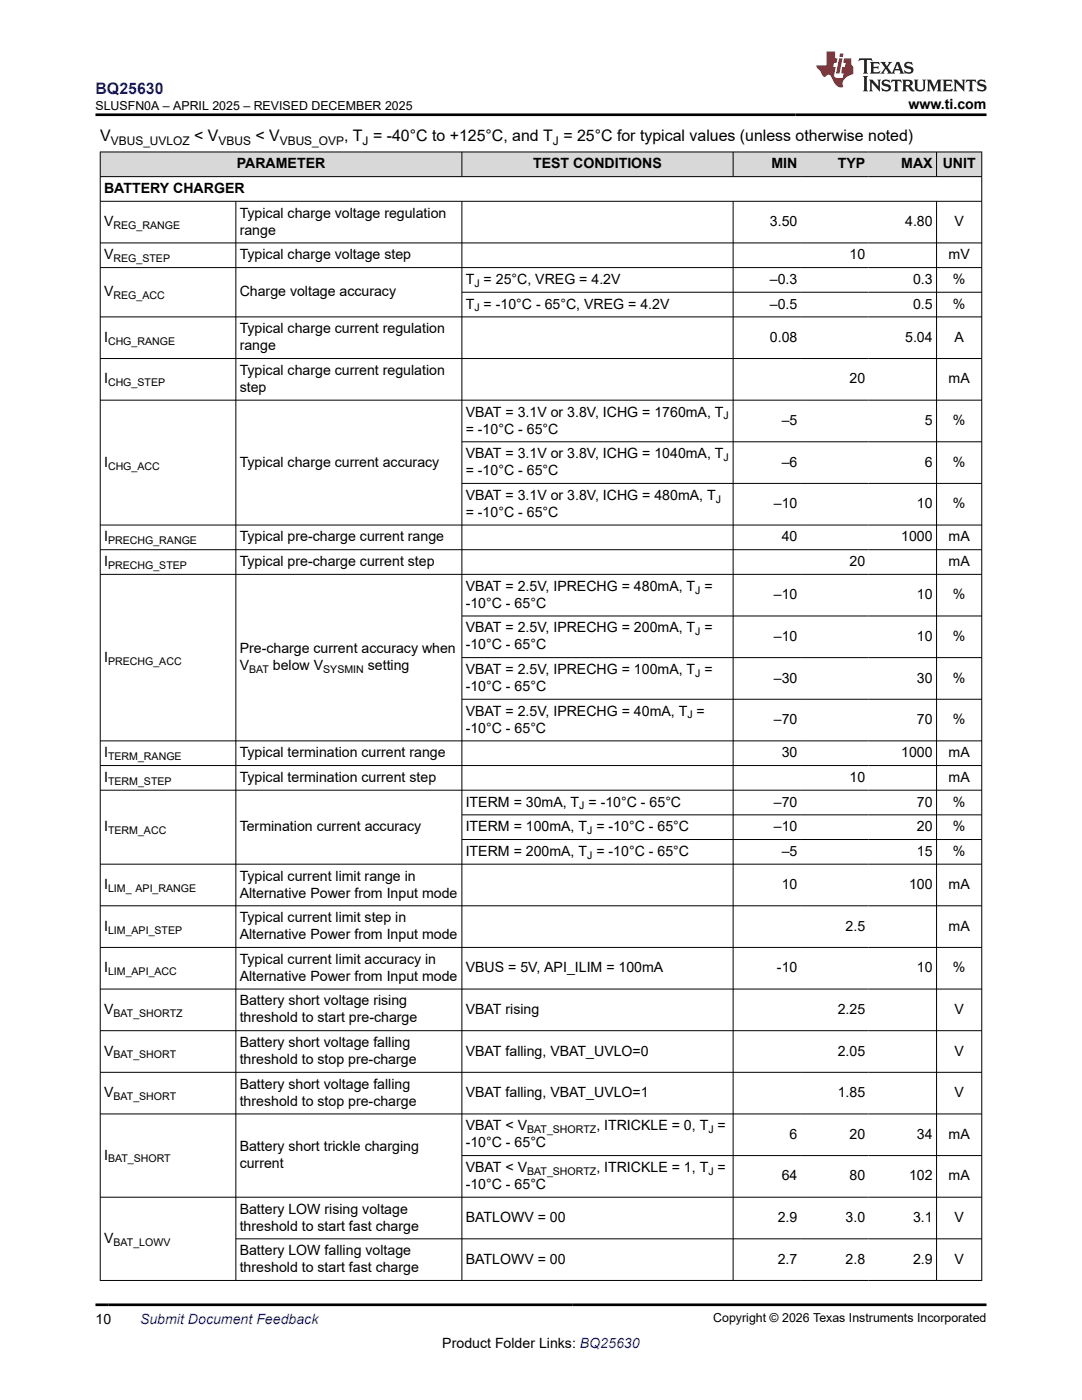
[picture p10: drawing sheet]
<svg xmlns="http://www.w3.org/2000/svg" width="216mm" height="279mm" viewBox="0 0 216 279" stroke-linecap="round" stroke-linejoin="round" font-family="sans-serif">
<defs><g id="words">
<text font-size="3.2" fill="#00f" x="19" y="18.7">BQ25630</text>
<g font-size="3.2">
<text x="20" y="28.2">V</text>
<text x="38.7" y="28.2">&lt; V</text>
<text x="51" y="28.2">&lt; V</text>
<text x="68.7" y="28.2">, T = -40°C to +125°C, and T = 25°C for typical values (unless otherwise noted)</text>
</g>
<g font-size="2.8">
<text x="181.3" y="21.8">www.ti.com</text>
<text x="47.2" y="33.6">PARAMETER</text>
<text x="106.4" y="33.6">TEST CONDITIONS</text>
<text x="153.9" y="33.6">MIN</text>
<text x="167.2" y="33.6">TYP</text>
<text x="179.8" y="33.6">MAX</text>
<text x="188.1" y="33.6">UNIT</text>
<text x="20.8" y="38.5">BATTERY CHARGER</text>
<text x="20.8" y="45.1">V</text>
<text x="47.8" y="43.4">Typical charge voltage regulation</text>
<text x="47.8" y="46.8">range</text>
<text x="153.6" y="45.1">3.50</text>
<text x="180.6" y="45.1">4.80</text>
<text x="190.4" y="45.1">V</text>
<text x="20.8" y="51.8">V</text>
<text x="47.8" y="51.8">Typical charge voltage step</text>
<text x="169.5" y="51.8">10</text>
<text x="189.3" y="51.8">mV</text>
<text x="20.8" y="59.1">V</text>
<text x="47.8" y="59.1">Charge voltage accuracy</text>
<text x="92.9" y="56.7">T = 25°C, VREG = 4.2V</text>
<text x="153.6" y="56.7">–0.3</text>
<text x="182.2" y="56.7">0.3</text>
<text x="190.1" y="56.7">%</text>
<text x="92.9" y="61.6">T = -10°C - 65°C, VREG = 4.2V</text>
<text x="153.6" y="61.6">–0.5</text>
<text x="182.2" y="61.6">0.5</text>
<text x="190.1" y="61.6">%</text>
<text x="20.8" y="68.2">I</text>
<text x="47.8" y="66.5">Typical charge current regulation</text>
<text x="47.8" y="69.9">range</text>
<text x="153.6" y="68.2">0.08</text>
<text x="180.6" y="68.2">5.04</text>
<text x="190.4" y="68.2">A</text>
<text x="20.8" y="76.5">I</text>
<text x="47.8" y="74.8">Typical charge current regulation</text>
<text x="169.5" y="76.5">20</text>
<text x="189.3" y="76.5">mA</text>
<text x="47.8" y="78.2">step</text>
<text x="92.9" y="83.1">VBAT = 3.1V or 3.8V, ICHG = 1760mA, T</text>
<text x="92.9" y="86.5">= -10°C - 65°C</text>
<text x="156" y="84.8">–5</text>
<text x="184.5" y="84.8">5</text>
<text x="190.1" y="84.8">%</text>
<text x="20.8" y="93.1">I</text>
<text x="47.8" y="93.1">Typical charge current accuracy</text>
<text x="92.9" y="94.8">= -10°C - 65°C</text>
<text x="92.9" y="91.4">VBAT = 3.1V or 3.8V, ICHG = 1040mA, T</text>
<text x="156" y="93.1">–6</text>
<text x="184.5" y="93.1">6</text>
<text x="190.1" y="93.1">%</text>
<text x="92.9" y="99.7">VBAT = 3.1V or 3.8V, ICHG = 480mA, T</text>
<text x="154.4" y="101.4">–10</text>
<text x="183" y="101.4">10</text>
<text x="190.1" y="101.4">%</text>
<text x="92.9" y="103.1">= -10°C - 65°C</text>
<text x="20.8" y="108.1">I</text>
<text x="20.8" y="113">I</text>
<text x="47.8" y="108.1">Typical pre-charge current range</text>
<text x="47.8" y="113">Typical pre-charge current step</text>
<text x="156" y="108.1">40</text>
<text x="169.5" y="113">20</text>
<text x="179.8" y="108.1">1000</text>
<text x="189.3" y="108.1">mA</text>
<text x="189.3" y="113">mA</text>
<text x="92.9" y="117.9">VBAT = 2.5V, IPRECHG = 480mA, T =</text>
<text x="154.4" y="119.6">–10</text>
<text x="183" y="119.6">10</text>
<text x="190.1" y="119.6">%</text>
<text x="92.9" y="121.3">-10°C - 65°C</text>
<text x="47.8" y="130.4">Pre-charge current accuracy when</text>
<text x="92.9" y="126.2">VBAT = 2.5V, IPRECHG = 200mA, T =</text>
<text x="92.9" y="129.6">-10°C - 65°C</text>
<text x="154.4" y="127.9">–10</text>
<text x="183" y="127.9">10</text>
<text x="190.1" y="127.9">%</text>
<text x="20.8" y="132.1">I</text>
<text x="47.8" y="133.7">V</text>
<text x="54.5" y="133.7">below V</text>
<text x="73.4" y="133.7">setting</text>
<text x="92.9" y="134.5">VBAT = 2.5V, IPRECHG = 100mA, T =</text>
<text x="92.9" y="137.9">-10°C - 65°C</text>
<text x="154.4" y="136.2">–30</text>
<text x="183" y="136.2">30</text>
<text x="190.1" y="136.2">%</text>
<text x="92.9" y="142.8">VBAT = 2.5V, IPRECHG = 40mA, T =</text>
<text x="92.9" y="146.2">-10°C - 65°C</text>
<text x="154.4" y="144.5">–70</text>
<text x="183" y="144.5">70</text>
<text x="190.1" y="144.5">%</text>
<text x="20.8" y="151.1">I</text>
<text x="47.8" y="151.1">Typical termination current range</text>
<text x="156" y="151.1">30</text>
<text x="179.8" y="151.1">1000</text>
<text x="189.3" y="151.1">mA</text>
<text x="20.8" y="156.1">I</text>
<text x="47.8" y="156.1">Typical termination current step</text>
<text x="92.9" y="161">ITERM = 30mA, T = -10°C - 65°C</text>
<text x="154.4" y="161">–70</text>
<text x="169.5" y="156.1">10</text>
<text x="183" y="161">70</text>
<text x="189.3" y="156.1">mA</text>
<text x="190.1" y="161">%</text>
<text x="20.8" y="165.9">I</text>
<text x="47.8" y="165.9">Termination current accuracy</text>
<text x="92.9" y="165.9">ITERM = 100mA, T = -10°C - 65°C</text>
<text x="154.4" y="165.9">–10</text>
<text x="183" y="165.9">20</text>
<text x="190.1" y="165.9">%</text>
<text x="92.9" y="170.8">ITERM = 200mA, T = -10°C - 65°C</text>
<text x="156" y="170.8">–5</text>
<text x="183" y="170.8">15</text>
<text x="190.1" y="170.8">%</text>
<text x="20.8" y="177.4">I</text>
<text x="47.8" y="175.7">Typical current limit range in</text>
<text x="47.8" y="179.1">Alternative Power from Input mode</text>
<text x="156" y="177.4">10</text>
<text x="181.4" y="177.4">100</text>
<text x="189.3" y="177.4">mA</text>
<text x="20.8" y="185.7">I</text>
<text x="47.8" y="184">Typical current limit step in</text>
<text x="168.7" y="185.7">2.5</text>
<text x="189.3" y="185.7">mA</text>
<text x="47.8" y="187.4">Alternative Power from Input mode</text>
<text x="20.8" y="194">I</text>
<text x="47.8" y="192.4">Typical current limit accuracy in</text>
<text x="47.8" y="195.7">Alternative Power from Input mode</text>
<text x="92.9" y="194">VBUS = 5V, API_ILIM = 100mA</text>
<text x="155" y="194">-10</text>
<text x="183" y="194">10</text>
<text x="190.1" y="194">%</text>
<text x="20.8" y="202.4">V</text>
<text x="47.8" y="200.7">Battery short voltage rising</text>
<text x="92.9" y="202.4">VBAT rising</text>
<text x="167.1" y="202.4">2.25</text>
<text x="190.4" y="202.4">V</text>
<text x="47.8" y="204">threshold to start pre-charge</text>
<text x="47.8" y="209">Battery short voltage falling</text>
<text x="20.8" y="210.7">V</text>
<text x="47.8" y="212.4">threshold to stop pre-charge</text>
<text x="92.9" y="210.7">VBAT falling, VBAT_UVLO=0</text>
<text x="167.1" y="210.7">2.05</text>
<text x="190.4" y="210.7">V</text>
<text x="20.8" y="219">V</text>
<text x="47.8" y="217.3">Battery short voltage falling</text>
<text x="47.8" y="220.7">threshold to stop pre-charge</text>
<text x="92.9" y="219">VBAT falling, VBAT_UVLO=1</text>
<text x="167.1" y="219">1.85</text>
<text x="190.4" y="219">V</text>
<text x="92.9" y="225.6">VBAT &lt; V</text>
<text x="119" y="225.6">, ITRICKLE = 0, T =</text>
<text x="157.5" y="227.3">6</text>
<text x="169.5" y="227.3">20</text>
<text x="183" y="227.3">34</text>
<text x="189.3" y="227.3">mA</text>
<text x="20.8" y="231.4">I</text>
<text x="47.8" y="229.7">Battery short trickle charging</text>
<text x="47.8" y="233.1">current</text>
<text x="92.9" y="229">-10°C - 65°C</text>
<text x="92.9" y="233.9">VBAT &lt; V</text>
<text x="119" y="233.9">, ITRICKLE = 1, T =</text>
<text x="92.9" y="237.3">-10°C - 65°C</text>
<text x="156" y="235.6">64</text>
<text x="169.5" y="235.6">80</text>
<text x="181.4" y="235.6">102</text>
<text x="189.3" y="235.6">mA</text>
<text x="47.8" y="242.2">Battery LOW rising voltage</text>
<text x="47.8" y="245.6">threshold to start fast charge</text>
<text x="92.9" y="243.9">BATLOWV = 00</text>
<text x="155.2" y="243.9">2.9</text>
<text x="168.7" y="243.9">3.0</text>
<text x="182.2" y="243.9">3.1</text>
<text x="190.4" y="243.9">V</text>
<text x="20.8" y="248">V</text>
<text x="47.8" y="250.5">Battery LOW falling voltage</text>
<text x="47.8" y="253.9">threshold to start fast charge</text>
<text x="92.9" y="252.2">BATLOWV = 00</text>
<text x="155.2" y="252.2">2.7</text>
<text x="168.7" y="252.2">2.8</text>
<text x="182.2" y="252.2">2.9</text>
<text x="190.4" y="252.2">V</text>
<text x="19" y="264.2">10</text>
<text x="88.3" y="269">Product Folder Links: BQ25630</text>
</g>
<text font-size="2.8" fill="#00f" x="27.9" y="264.2">Submit Document Feedback</text>
<g font-size="2.5">
<text x="19" y="21.9">SLUSFN0A – APRIL 2025 – REVISED DECEMBER 2025</text>
<text x="142.3" y="263.9">Copyright © 2026 Texas Instruments Incorporated</text>
</g>
<g font-size="2.4">
<text x="22.1" y="28.9">VBUS_UVLOZ</text>
<text x="43.6" y="28.9">VBUS</text>
<text x="55.8" y="28.9">VBUS_OVP</text>
<text x="72.4" y="28.9">J</text>
<text x="110.3" y="28.9">J</text>
</g>
<g font-size="2.1">
<text x="22.6" y="45.7">REG_RANGE</text>
<text x="22.6" y="52.3">REG_STEP</text>
<text x="22.6" y="59.7">REG_ACC</text>
<text x="94.7" y="57.2">J</text>
<text x="94.7" y="62.2">J</text>
<text x="21.6" y="68.8">CHG_RANGE</text>
<text x="21.6" y="77.1">CHG_STEP</text>
<text x="144.4" y="83.7">J</text>
<text x="21.6" y="93.7">CHG_ACC</text>
<text x="144.4" y="92">J</text>
<text x="142.8" y="100.3">J</text>
<text x="21.6" y="108.6">PRECHG_RANGE</text>
<text x="21.6" y="113.5">PRECHG_STEP</text>
<text x="138.7" y="118.5">J</text>
<text x="138.7" y="126.8">J</text>
<text x="21.6" y="132.6">PRECHG_ACC</text>
<text x="49.7" y="134.3">BAT</text>
<text x="64.5" y="134.3">SYSMIN</text>
<text x="138.7" y="135.1">J</text>
<text x="137.2" y="143.4">J</text>
<text x="21.6" y="151.7">TERM_RANGE</text>
<text x="21.6" y="156.6">TERM_STEP</text>
<text x="115.6" y="161.5">J</text>
<text x="21.6" y="166.5">TERM_ACC</text>
<text x="117.2" y="166.5">J</text>
<text x="117.2" y="171.4">J</text>
<text x="21.6" y="178">LIM_ API_RANGE</text>
<text x="21.6" y="186.3">LIM_API_STEP</text>
<text x="21.6" y="194.6">LIM_API_ACC</text>
<text x="22.6" y="202.9">BAT_SHORTZ</text>
<text x="22.6" y="211.2">BAT_SHORT</text>
<text x="22.6" y="219.5">BAT_SHORT</text>
<text x="105.2" y="226.1">BAT_SHORTZ</text>
<text x="141.3" y="226.1">J</text>
<text x="21.6" y="232">BAT_SHORT</text>
<text x="105.2" y="234.5">BAT_SHORTZ</text>
<text x="141.3" y="234.5">J</text>
<text x="22.6" y="248.6">BAT_LOWV</text>
</g>
</g></defs>
<g fill="#d8d8d8">
<path d="M20 30.3h175.9v5h-175.9z" fill-rule="evenodd"/>
<path d="M20.1 30.4h72v4.8h-72z" fill-rule="evenodd"/>
<path d="M92.2 30.4h54v4.8h-54z" fill-rule="evenodd"/>
<path d="M146.3 30.4h13.5v4.8h-13.5z" fill-rule="evenodd"/>
<path d="M159.8 30.4h13.5v4.8h-13.5z" fill-rule="evenodd"/>
<path d="M173.3 30.4h13.5v4.8h-13.5z" fill-rule="evenodd"/>
<path d="M186.9 30.4h8.9v4.8h-8.9z" fill-rule="evenodd"/>
</g>
<g fill="none" stroke="#000" stroke-width=".2">
<path d="M19.9 30.3h176.1M19.9 35.3h176.1M20 30.3v225.3M92.2 30.3v5M146.3 30.3v5M186.9 30.3v5M195.9 30.3v225.3M19.9 40.2h176.1M19.9 48.5h176.1M19.9 53.4h176.1M47.1 40.2v215.4M92.2 40.2v215.4"/>
<path d="M92.2 58.3h103.8M146.3 40.2v215.4M186.9 40.2v215.4M19.9 63.2h176.1M19.9 71.6h176.1M19.9 79.9h176.1M92.2 88.2h103.8M92.2 96.5h103.8M19.9 109.7h176.1M19.9 114.6h176.1M196 104.8h-176.1M92.2 122.9h103.8"/>
<path d="M92.2 131.2h103.8M92.2 139.6h103.8M19.9 147.9h176.1M19.9 152.8h176.1M19.9 157.7h176.1M92.2 162.6h103.8M92.2 167.5h103.8M196 172.5h-176.1M19.9 180.8h176.1M19.9 189.1h176.1M19.9 197.4h176.1M19.9 205.7h176.1"/>
<path d="M19.9 214h176.1M19.9 222.3h176.1M92.2 230.6h103.8M196 238.9h-176.1M47.1 247.2h148.9M196 255.5h-176.1"/>
</g>
<path d="M171.5 11.6l-.2 .6 .5-.2h.6v.1v2.2l-.2 .4h1l-.2-.4v-2.2v-.1h.5l.6 .2-.2-.6zM173.6 12.4l.2 .3v1.6l-.2 .4h1.9l.1-.6a1.08 1.08 0 0 1-1.3 .2v-.7h.6l.4 .2v-.7l-.4 .2h-.6v-.5l.2-.2a1 1 0 0 1 1 .3l-.1-.5zM175.7 12.4l.9 1.1-1 1.2h.9l-.2-.2 .5-.8 .4 .8-.2 .2h1.6l-.2-.2 .2-.5h.9l.1 .5-.1 .2h.9l-.2-.4-.8-1.9h-.5l-.9 2.1-.9-1.1 .9-1h-.8l.2 .2-.4 .6-.4-.6 .2-.2zM179 12.8l.4 1h-.7zM180.7 12.5a.65 .65 0 0 0-.2 .7 .65 .65 0 0 0 .6 .5l.6 .1 .1 .3a.79 .79 0 0 1-.7 .4 .79 .79 0 0 1-.7-.5l.1 .7 .2-.1a.93 .93 0 0 0 1.1 0 .93 .93 0 0 0 .4-.9 1.46 1.46 0 0 0-1.2-.6l-.1-.3a1.09 1.09 0 0 1 1.2 .2l-.2-.6-.1 .1-.5-.2zM172.2 15.2l.2 .4v2.2l-.2 .4h1l-.2-.4v-2.2l.2-.4zM173.4 15.9l.2 .4v1.5l-.2 .4h.8l-.3-.4 .1-1.3 1.6 1.8v-2l.2-.4h-.7l.1 .2 .1 1.1-1.2-1.3zM176.2 16a.65 .65 0 0 0-.2 .8 .65 .65 0 0 0 .6 .4l.6 .2 .1 .2a.79 .79 0 0 1-.7 .4 .79 .79 0 0 1-.7-.5l.1 .7 .2-.1a.93 .93 0 0 0 1.1 .1 .93 .93 0 0 0 .4-1 1.46 1.46 0 0 0-1.2-.5l-.1-.4a1.09 1.09 0 0 1 1.2 .2l-.1-.6-.2 .1-.5-.1zM177.9 15.9l-.1 .6a.63 .63 0 0 1 .8-.3v1.6l-.3 .4h1l-.2-.4v-1.6a.66 .66 0 0 1 .8 .3l-.1-.6zM180 15.9l.2 .4v1.5l-.2 .4h1l-.2-.2-.1-.7h.5l.1 .2a.79 .79 0 0 0 1.2 .6l-1-.9a.61 .61 0 0 0 .6-.6 .61 .61 0 0 0-.5-.7zM180.8 16.2h.1a.47 .47 0 0 1 .5 .1 .47 .47 0 0 1 .1 .5l-.1 .1-.7 .1zM182.3 15.9l.2 .2a2.27 2.27 0 0 0 .4 2 1.04 1.04 0 0 0 1.7-.7v-1.3l.2-.2h-.8l.2 .4v1.1a.6 .6 0 0 1-.6 .6 .6 .6 0 0 1-.6-.6v-1.1l.3-.4zM184.9 15.9l.2 .4v1.5l-.2 .4h.8l-.3-.4v-1.4l.9 1.9 .9-1.9v1.4l-.3 .4h1l-.2-.4v-1.5l.2-.4h-.8l-.7 1.5-.6-1.5zM188.1 15.9l.2 .4v1.5l-.2 .4h1.9l.1-.6a1.09 1.09 0 0 1-1.3 .2v-.7h.6l.4 .2v-.6l-.4 .2h-.6v-.6l.2-.1a1.01 1.01 0 0 1 1 .3l-.1-.6zM190.2 15.9l.3 .4v1.5l-.3 .4h.8l-.2-.4v-1.3l1.6 1.8v-2l.2-.4h-.7l.2 .2v1.1l-1.2-1.3zM192.8 15.9l-.1 .6a.63 .63 0 0 1 .8-.3v1.6l-.3 .4h1l-.2-.4v-1.6a.66 .66 0 0 1 .8 .3l-.1-.6zM195.2 16a.65 .65 0 0 0-.2 .8 .65 .65 0 0 0 .6 .4l.6 .2 .2 .2a.79 .79 0 0 1-.7 .4 .79 .79 0 0 1-.7-.5l.1 .7 .2-.1a.93 .93 0 0 0 1 .1 .93 .93 0 0 0 .5-1 1.46 1.46 0 0 0-1.3-.5v-.4a1.09 1.09 0 0 1 1.2 .2l-.2-.6-.2 .1-.5-.1z" fill="#231f20"/>
<path d="M164.9 10.3v2.7h-2l.1 .4 .8 1a.95 .95 0 0 0 1 .9 .59 .59 0 0 1 .5-.4 .59 .59 0 0 1 .5 .3l.4 .8a1.59 1.59 0 0 0 2.1 1.4 1.61 1.61 0 0 1 1-2.3l1-.3-.1-1.5a1.59 1.59 0 0 1-.3-1.7h-1.5l-.2 .9h.6l-.2 .9h-.5l-.2 .9v.3l.4 .1-.1 .9h-.7a.73 .73 0 0 1-1-.7l.3-1.5h-.5l.1-.9h.5l.2-.9h-.5v-1.3zM167.4 11.6l-.6 3.1h.7l.6-3.1zM167.6 10.7l-.1 .6h.7l.1-.6z" fill="#ed1c24"/>
<path d="M19 22.9h177.8M19 260.4h177.8" fill="none" stroke="#000" stroke-width=".53"/>
<use href="#words"/>
</svg>
